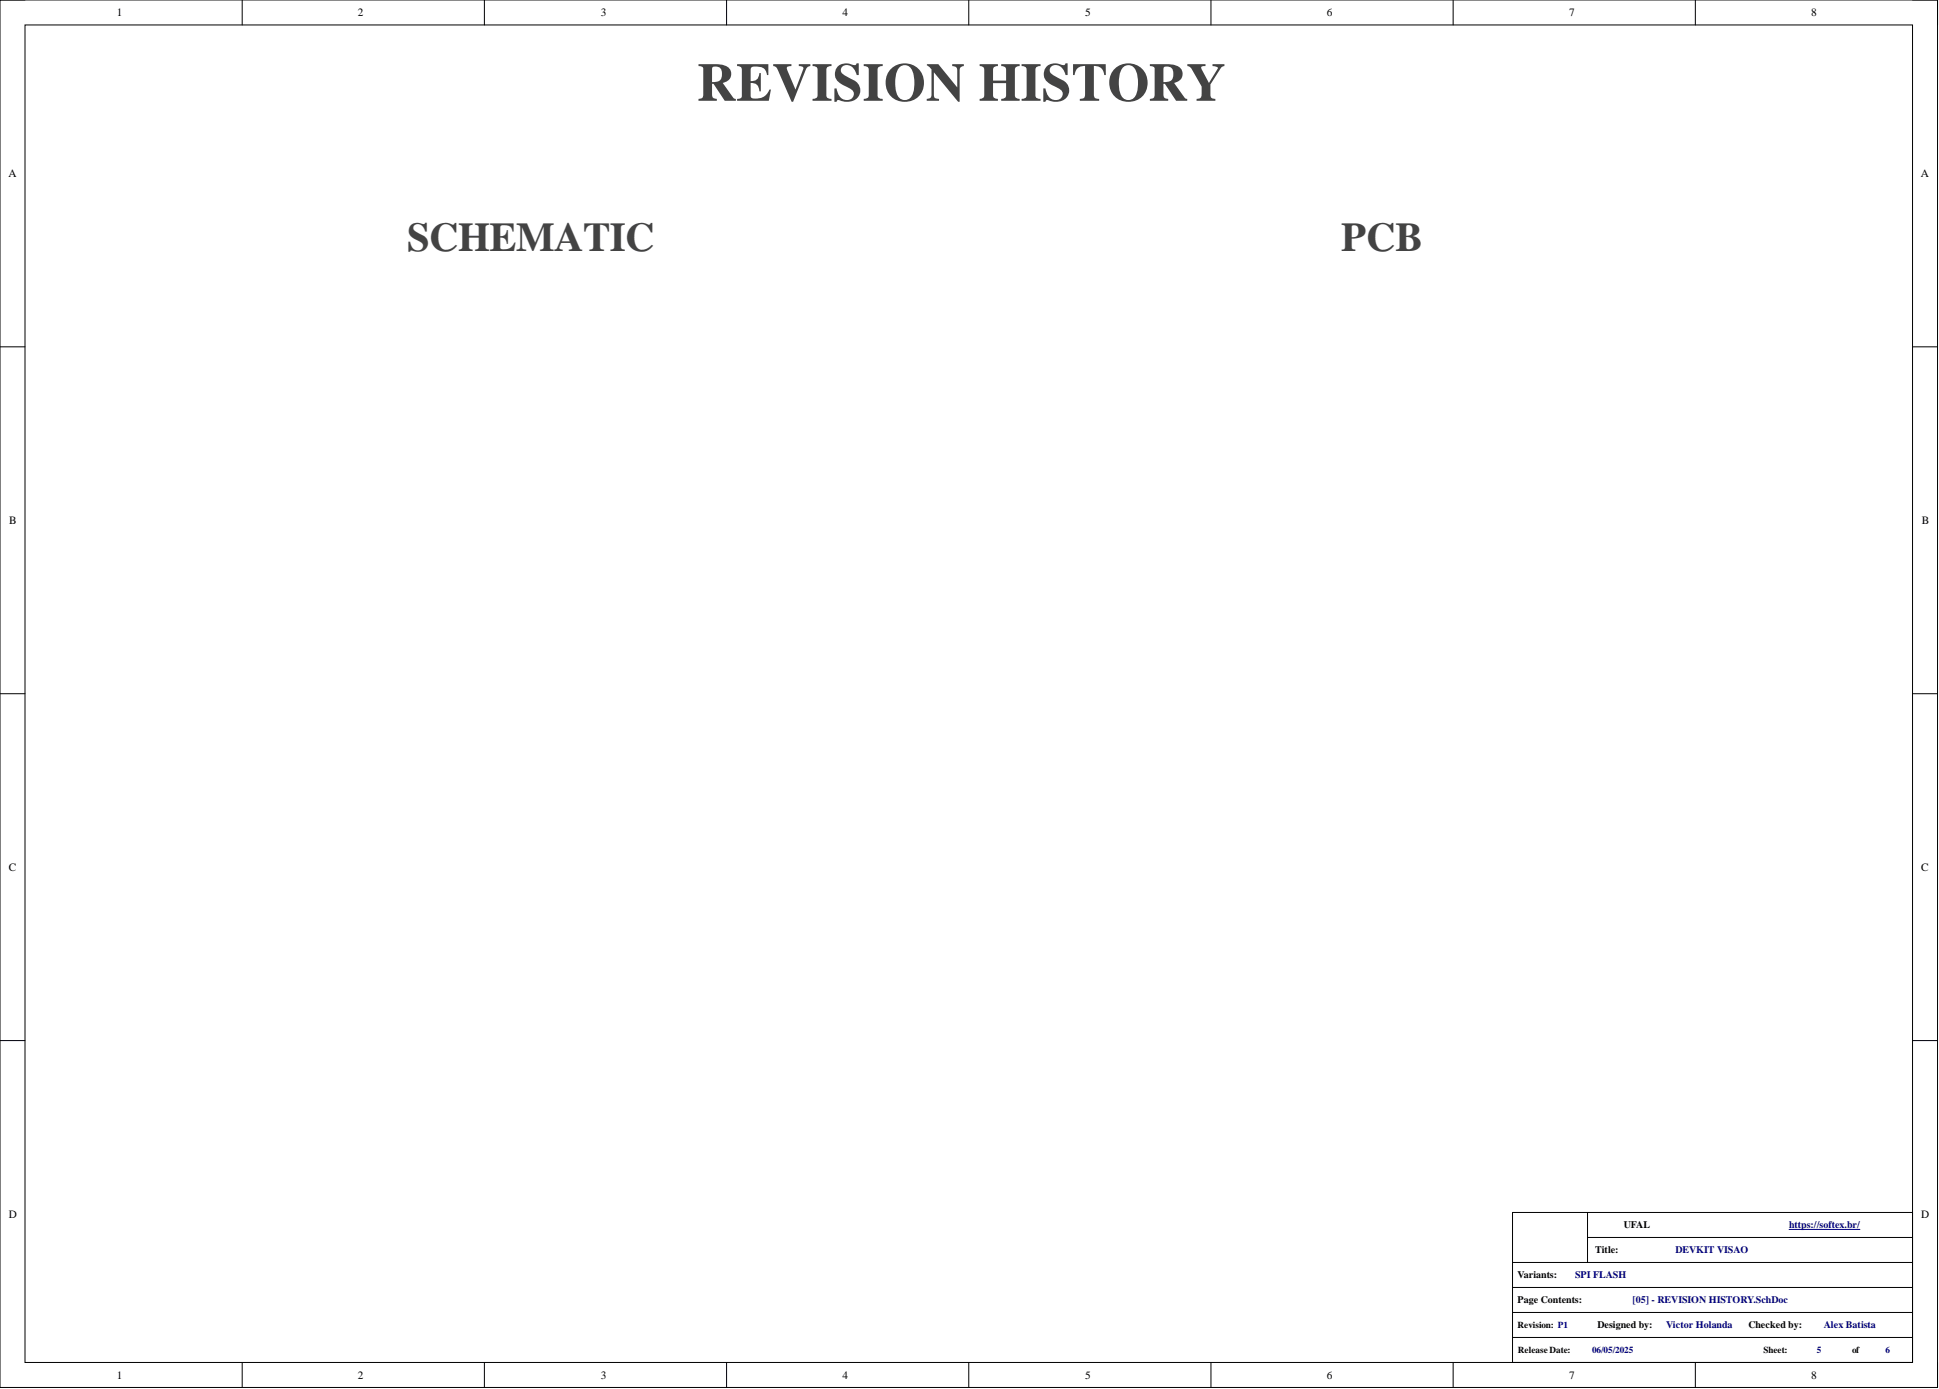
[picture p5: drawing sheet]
<svg xmlns="http://www.w3.org/2000/svg" width="393mm" height="282mm" viewBox="0 0 393 282" stroke-linecap="round" stroke-linejoin="round" font-family="sans-serif">
<defs><g id="words">
<text font-size="11" fill="#434343" x="141.4" y="20.5">REVISION HISTORY</text>
<g font-size="8.3" fill="#434343">
<text x="82.6" y="51">SCHEMATIC</text>
<text x="272.1" y="51">PCB</text>
</g>
<g font-size="2.3">
<text x="23.7" y="3.3">1</text>
<text x="72.6" y="3.3">2</text>
<text x="121.9" y="3.3">3</text>
<text x="170.9" y="3.3">4</text>
<text x="220.1" y="3.3">5</text>
<text x="269.1" y="3.3">6</text>
<text x="318.3" y="3.3">7</text>
<text x="367.4" y="3.3">8</text>
<text x="1.7" y="35.9">A</text>
<text x="389.7" y="35.9">A</text>
<text x="1.9" y="106.4">B</text>
<text x="389.8" y="106.4">B</text>
<text x="1.8" y="176.7">C</text>
<text x="389.8" y="176.7">C</text>
<text x="1.8" y="247.1">D</text>
<text x="389.8" y="247.1">D</text>
<text x="23.7" y="279.8">1</text>
<text x="72.6" y="279.8">2</text>
<text x="121.9" y="279.8">3</text>
<text x="170.9" y="279.8">4</text>
<text x="220.1" y="279.8">5</text>
<text x="269.1" y="279.8">6</text>
<text x="318.3" y="279.8">7</text>
<text x="367.4" y="279.8">8</text>
</g>
<g font-size="2">
<text x="329.4" y="249.3">UFAL</text>
<text x="323.6" y="254.3">Title:</text>
<text x="307.8" y="259.4">Variants:</text>
<text x="307.8" y="264.5">Page Contents:</text>
<text x="324.1" y="269.6">Designed by:</text>
<text x="354.7" y="269.6">Checked by:</text>
</g>
<g font-size="2" fill="#000080">
<text x="363" y="249.3">https://softex.br/</text>
<text x="339.9" y="254.3">DEVKIT VISAO</text>
<text x="319.5" y="259.4">SPI FLASH</text>
<text x="331.2" y="264.5">[05] - REVISION HISTORY.SchDoc</text>
<text x="338" y="269.6">Victor Holanda</text>
<text x="370" y="269.6">Alex Batista</text>
</g>
<g font-size="1.9">
<text x="307.8" y="269.5">Revision: P1</text>
<text x="307.9" y="274.5">Release Date:</text>
<text x="357.7" y="274.5">Sheet:</text>
<text x="375.7" y="274.5">of</text>
</g>
<g font-size="1.9" fill="#000080">
<text x="323" y="274.5">06/05/2025</text>
<text x="368.5" y="274.5">5</text>
<text x="382.5" y="274.5">6</text>
</g>
</g></defs>
<g fill="none" stroke="#000" stroke-width=".2">
<path d="M0 0h393v281.6h-393zM0 0h5.1M49.1 0v5.1M98.3 0v5.1M147.4 0v5.1M196.5 0v5.1M245.7 0v5.1M294.8 0v5.1M343.9 0v5.1M388 0h5v5.1M5.1 5.1h382.9v271.4h-382.9zM0 70.4h5.1"/>
<path d="M388 70.4h5M0 140.8h5.1M388 140.8h5M0 211.2h5.1M388 211.2h5M306.8 256.2h81.2M306.8 246h81.2v30.5h-81.2zM322 251.1h66M322 246v10.2M49.1 276.5v5.1M98.3 276.5v5.1M147.4 276.5v5.1"/>
<path d="M196.5 276.5v5.1M245.7 276.5v5.1M294.8 276.5v5.1M306.8 261.3h81.2M306.8 266.3h81.2M306.8 271.4h81.2M343.9 276.5v5.1M393 276.5v5.1"/>
</g>
<path d="M362.9 249.5h14.4" fill="none" stroke="#000080" stroke-width=".2"/>
<use href="#words"/>
</svg>
